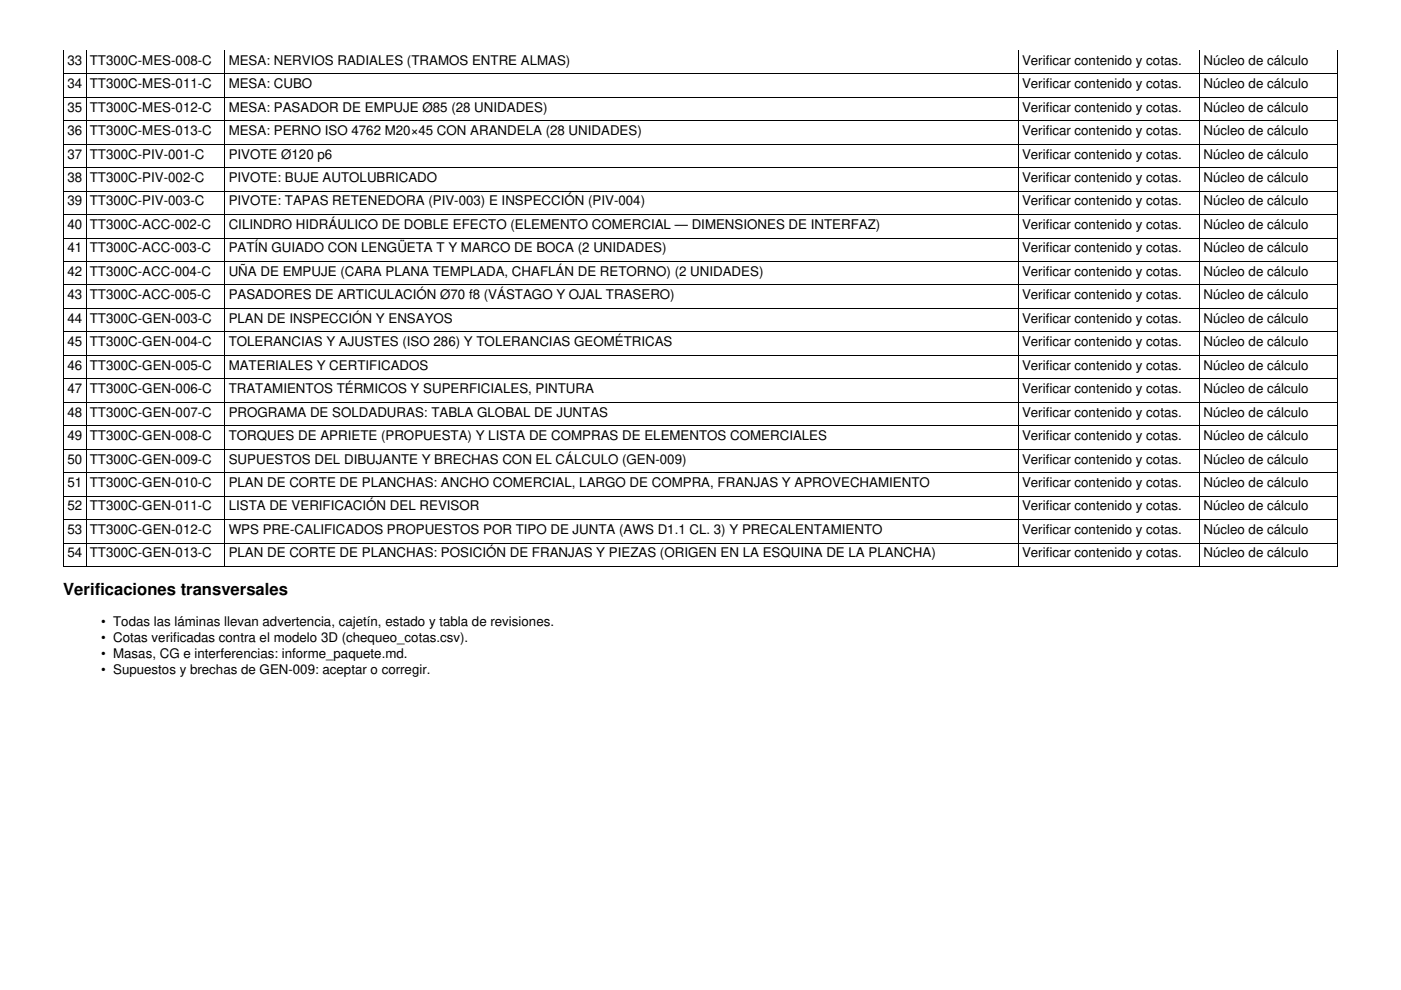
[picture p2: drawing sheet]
<svg xmlns="http://www.w3.org/2000/svg" width="297mm" height="210mm" viewBox="0 0 297 210" stroke-linecap="round" stroke-linejoin="round" font-family="sans-serif">
<defs><g id="words">
<g font-size="3.5">
<text x="13.4" y="126.2">Verif</text>
<text x="20.1" y="126.2">icaciones transversales</text>
</g>
<g font-size="2.8">
<text x="14.3" y="13.7">33</text>
<text x="19" y="13.7">TT300C-MES-008-C</text>
<text x="48.5" y="13.7">MESA: NERVIOS RADIALES (TRAMOS ENTRE ALMAS)</text>
<text x="216.7" y="13.7">Verif</text>
<text x="221.7" y="13.7">icar contenido y cotas.</text>
<text x="255.2" y="13.7">Núcleo de cálculo</text>
<text x="14.3" y="18.7">34</text>
<text x="14.3" y="23.7">35</text>
<text x="19" y="18.7">TT300C-MES-011-C</text>
<text x="19" y="23.7">TT300C-MES-012-C</text>
<text x="48.5" y="18.7">MESA: CUBO</text>
<text x="48.5" y="23.7">MESA: PASADOR DE EMPUJE Ø85 (28 UNIDADES)</text>
<text x="216.7" y="18.7">Verif</text>
<text x="216.7" y="23.7">Verif</text>
<text x="221.7" y="18.7">icar contenido y cotas.</text>
<text x="221.7" y="23.7">icar contenido y cotas.</text>
<text x="255.2" y="18.7">Núcleo de cálculo</text>
<text x="255.2" y="23.7">Núcleo de cálculo</text>
<text x="14.3" y="28.6">36</text>
<text x="19" y="28.6">TT300C-MES-013-C</text>
<text x="48.5" y="28.6">MESA: PERNO ISO 4762 M20×45 CON ARANDELA (28 UNIDADES)</text>
<text x="216.7" y="28.6">Verif</text>
<text x="221.7" y="28.6">icar contenido y cotas.</text>
<text x="255.2" y="28.6">Núcleo de cálculo</text>
<text x="14.3" y="33.6">37</text>
<text x="19" y="33.6">TT300C-PIV-001-C</text>
<text x="48.5" y="33.6">PIVOTE Ø120 p6</text>
<text x="216.7" y="33.6">Verif</text>
<text x="221.7" y="33.6">icar contenido y cotas.</text>
<text x="255.2" y="33.6">Núcleo de cálculo</text>
<text x="14.3" y="38.6">38</text>
<text x="19" y="38.6">TT300C-PIV-002-C</text>
<text x="48.5" y="38.6">PIVOTE: BUJE AUTOLUBRICADO</text>
<text x="216.7" y="38.6">Verif</text>
<text x="221.7" y="38.6">icar contenido y cotas.</text>
<text x="255.2" y="38.6">Núcleo de cálculo</text>
<text x="14.3" y="43.6">39</text>
<text x="19" y="43.6">TT300C-PIV-003-C</text>
<text x="48.5" y="43.6">PIVOTE: TAPAS RETENEDORA (PIV-003) E INSPECCIÓN (PIV-004)</text>
<text x="216.7" y="43.6">Verif</text>
<text x="221.7" y="43.6">icar contenido y cotas.</text>
<text x="255.2" y="43.6">Núcleo de cálculo</text>
<text x="14.3" y="48.5">40</text>
<text x="14.3" y="53.5">41</text>
<text x="19" y="48.5">TT300C-ACC-002-C</text>
<text x="19" y="53.5">TT300C-ACC-003-C</text>
<text x="48.5" y="48.5">CILINDRO HIDRÁULICO DE DOBLE EFECTO (ELEMENTO COMERCIAL — DIMENSIONES DE INTERFAZ)</text>
<text x="48.5" y="53.5">PATÍN GUIADO CON LENGÜETA T Y MARCO DE BOCA (2 UNIDADES)</text>
<text x="216.7" y="48.5">Verif</text>
<text x="216.7" y="53.5">Verif</text>
<text x="221.7" y="48.5">icar contenido y cotas.</text>
<text x="221.7" y="53.5">icar contenido y cotas.</text>
<text x="255.2" y="48.5">Núcleo de cálculo</text>
<text x="255.2" y="53.5">Núcleo de cálculo</text>
<text x="14.3" y="58.5">42</text>
<text x="19" y="58.5">TT300C-ACC-004-C</text>
<text x="48.5" y="58.5">UÑA DE EMPUJE (CARA PLANA TEMPLADA, CHAFLÁN DE RETORNO) (2 UNIDADES)</text>
<text x="216.7" y="58.5">Verif</text>
<text x="221.7" y="58.5">icar contenido y cotas.</text>
<text x="255.2" y="58.5">Núcleo de cálculo</text>
<text x="14.3" y="63.5">43</text>
<text x="19" y="63.5">TT300C-ACC-005-C</text>
<text x="48.5" y="63.5">PASADORES DE ARTICULACIÓN Ø70 f8 (VÁSTAGO Y OJAL TRASERO)</text>
<text x="216.7" y="63.5">Verif</text>
<text x="221.7" y="63.5">icar contenido y cotas.</text>
<text x="255.2" y="63.5">Núcleo de cálculo</text>
<text x="14.3" y="68.4">44</text>
<text x="19" y="68.4">TT300C-GEN-003-C</text>
<text x="48.5" y="68.4">PLAN DE INSPECCIÓN Y ENSAYOS</text>
<text x="216.7" y="68.4">Verif</text>
<text x="221.7" y="68.4">icar contenido y cotas.</text>
<text x="255.2" y="68.4">Núcleo de cálculo</text>
<text x="14.3" y="73.4">45</text>
<text x="19" y="73.4">TT300C-GEN-004-C</text>
<text x="48.5" y="73.4">TOLERANCIAS Y AJUSTES (ISO 286) Y TOLERANCIAS GEOMÉTRICAS</text>
<text x="216.7" y="73.4">Verif</text>
<text x="221.7" y="73.4">icar contenido y cotas.</text>
<text x="255.2" y="73.4">Núcleo de cálculo</text>
<text x="14.3" y="78.4">46</text>
<text x="14.3" y="83.4">47</text>
<text x="19" y="78.4">TT300C-GEN-005-C</text>
<text x="19" y="83.4">TT300C-GEN-006-C</text>
<text x="48.5" y="78.4">MATERIALES Y CERTIFICADOS</text>
<text x="48.5" y="83.4">TRATAMIENTOS TÉRMICOS Y SUPERFICIALES, PINTURA</text>
<text x="216.7" y="78.4">Verif</text>
<text x="216.7" y="83.4">Verif</text>
<text x="221.7" y="78.4">icar contenido y cotas.</text>
<text x="221.7" y="83.4">icar contenido y cotas.</text>
<text x="255.2" y="78.4">Núcleo de cálculo</text>
<text x="255.2" y="83.4">Núcleo de cálculo</text>
<text x="14.3" y="88.3">48</text>
<text x="19" y="88.3">TT300C-GEN-007-C</text>
<text x="48.5" y="88.3">PROGRAMA DE SOLDADURAS: TABLA GLOBAL DE JUNTAS</text>
<text x="216.7" y="88.3">Verif</text>
<text x="221.7" y="88.3">icar contenido y cotas.</text>
<text x="255.2" y="88.3">Núcleo de cálculo</text>
<text x="14.3" y="93.3">49</text>
<text x="19" y="93.3">TT300C-GEN-008-C</text>
<text x="48.5" y="93.3">TORQUES DE APRIETE (PROPUESTA) Y LISTA DE COMPRAS DE ELEMENTOS COMERCIALES</text>
<text x="216.7" y="93.3">Verif</text>
<text x="221.7" y="93.3">icar contenido y cotas.</text>
<text x="255.2" y="93.3">Núcleo de cálculo</text>
<text x="14.3" y="98.3">50</text>
<text x="19" y="98.3">TT300C-GEN-009-C</text>
<text x="48.5" y="98.3">SUPUESTOS DEL DIBUJANTE Y BRECHAS CON EL CÁLCULO (GEN-009)</text>
<text x="216.7" y="98.3">Verif</text>
<text x="221.7" y="98.3">icar contenido y cotas.</text>
<text x="255.2" y="98.3">Núcleo de cálculo</text>
<text x="14.3" y="103.3">51</text>
<text x="19" y="103.3">TT300C-GEN-010-C</text>
<text x="48.5" y="103.3">PLAN DE CORTE DE PLANCHAS: ANCHO COMERCIAL, LARGO DE COMPRA, FRANJAS Y APROVECHAMIENTO</text>
<text x="216.7" y="103.3">Verif</text>
<text x="221.7" y="103.3">icar contenido y cotas.</text>
<text x="255.2" y="103.3">Núcleo de cálculo</text>
<text x="14.3" y="108.2">52</text>
<text x="14.3" y="113.2">53</text>
<text x="19" y="108.2">TT300C-GEN-011-C</text>
<text x="19" y="113.2">TT300C-GEN-012-C</text>
<text x="48.5" y="108.2">LISTA DE VERIFICACIÓN DEL REVISOR</text>
<text x="48.5" y="113.2">WPS PRE-CALIFICADOS PROPUESTOS POR TIPO DE JUNTA (AWS D1.1 CL. 3) Y PRECALENTAMIENTO</text>
<text x="216.7" y="108.2">Verif</text>
<text x="216.7" y="113.2">Verif</text>
<text x="221.7" y="108.2">icar contenido y cotas.</text>
<text x="221.7" y="113.2">icar contenido y cotas.</text>
<text x="255.2" y="108.2">Núcleo de cálculo</text>
<text x="255.2" y="113.2">Núcleo de cálculo</text>
<text x="14.3" y="118.2">54</text>
<text x="19" y="118.2">TT300C-GEN-013-C</text>
<text x="48.5" y="118.2">PLAN DE CORTE DE PLANCHAS: POSICIÓN DE FRANJAS Y PIEZAS (ORIGEN EN LA ESQUINA DE LA PLANCHA)</text>
<text x="216.7" y="118.2">Verif</text>
<text x="221.7" y="118.2">icar contenido y cotas.</text>
<text x="255.2" y="118.2">Núcleo de cálculo</text>
<text x="21.4" y="132.7">• Todas las láminas llevan advertencia, cajetín, estado y tabla de revisiones.</text>
<text x="21.4" y="136.1">• Cotas verif</text>
<text x="36.7" y="136.1">icadas contra el modelo 3D (chequeo_cotas.csv).</text>
<text x="21.4" y="139.5">• Masas, CG e interferencias: informe_paquete.md.</text>
<text x="21.4" y="142.9">• Supuestos y brechas de GEN-009: aceptar o corregir.</text>
</g>
</g></defs>
<g fill="none" stroke="#000" stroke-width=".21">
<path d="M13.4 15.6h270.2M13.5 10.6v109.6M18.2 10.6v109.6M47.7 10.6v109.6M215.9 10.6v109.6M254.4 10.6v109.6M283.5 10.6v109.6M13.4 20.6h270.2M13.4 25.6h270.2M13.4 30.6h270.2M13.4 35.5h270.2M13.4 40.5h270.2"/>
<path d="M13.4 45.5h270.2M13.4 50.5h270.2M13.4 55.4h270.2M13.4 60.4h270.2M13.4 65.4h270.2M13.4 70.4h270.2M13.4 75.3h270.2M13.4 80.3h270.2M13.4 85.3h270.2M13.4 90.3h270.2M13.4 95.2h270.2M13.4 100.2h270.2"/>
<path d="M13.4 105.2h270.2M13.4 110.2h270.2M13.4 115.1h270.2M13.4 120.1h270.2"/>
</g>
<use href="#words"/>
</svg>
